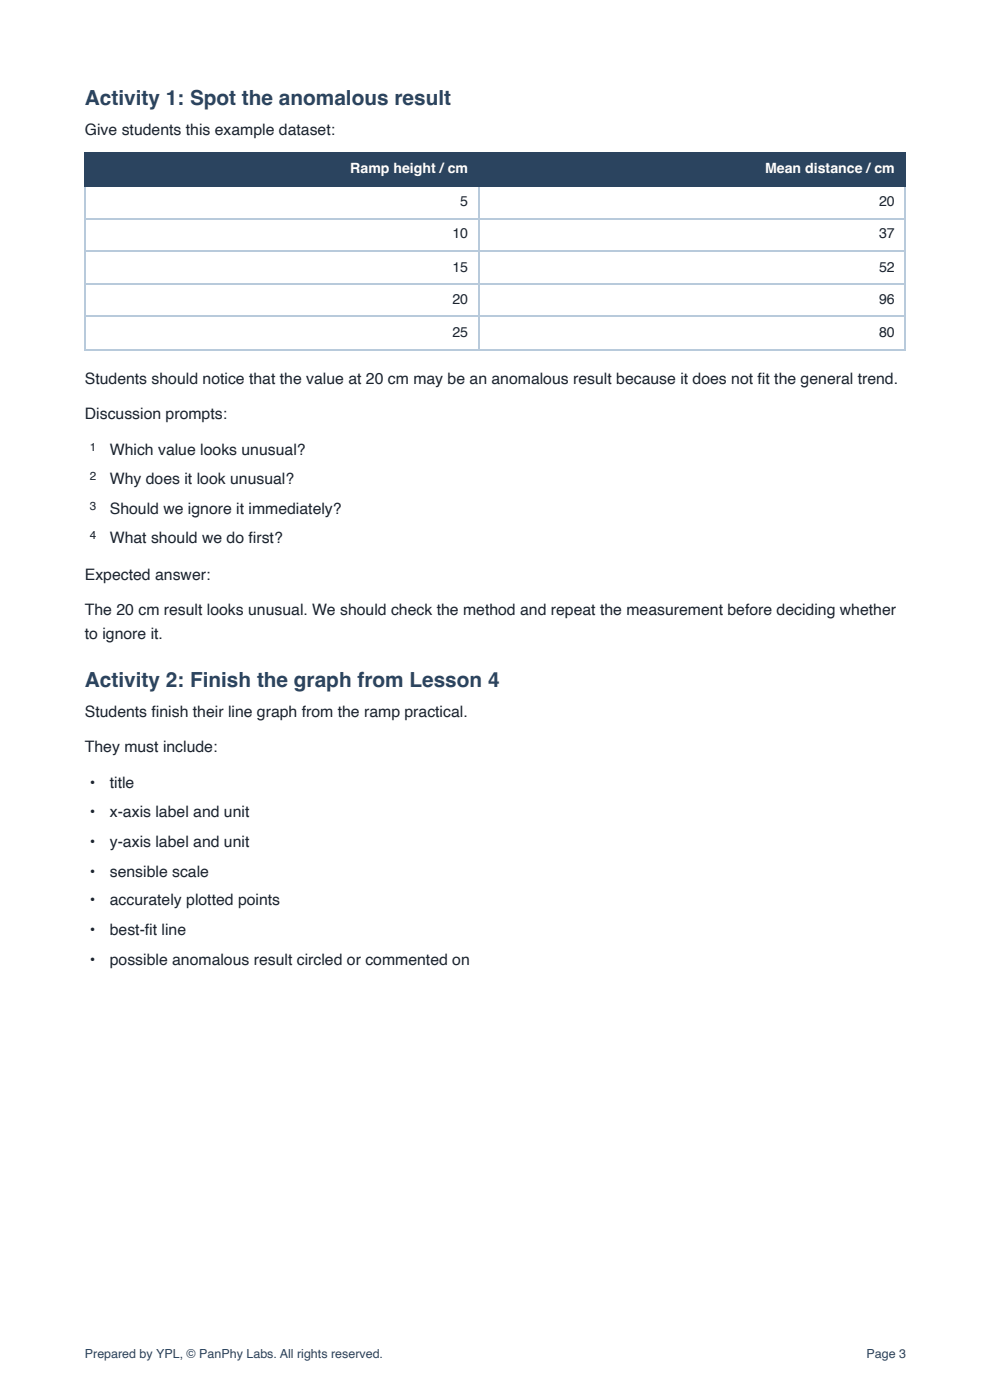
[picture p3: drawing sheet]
<svg xmlns="http://www.w3.org/2000/svg" width="210mm" height="297mm" viewBox="0 0 210 297" stroke-linecap="round" stroke-linejoin="round" font-family="sans-serif">
<defs><g id="words">
<g font-size="4.4" fill="#2b445f">
<text x="18" y="22.2">Activity 1: Spot the anomalous result</text>
<text x="18" y="145.8">Activity 2: Finish the graph from Lesson 4</text>
</g>
<g font-size="3.3" fill="#1c242f">
<text x="18" y="28.6">Give students this example dataset:</text>
<text x="18" y="81.5">Students should notice that the value at 20 cm may be an anomalous result because it does not fi t the general trend.</text>
<text x="18" y="88.9">Discussion prompts:</text>
<text x="23.3" y="96.6">Which value looks unusual?</text>
<text x="23.3" y="102.7">Why does it look unusual?</text>
<text x="23.3" y="109">Should we ignore it immediately?</text>
<text x="23.3" y="115.1">What should we do fi rst?</text>
<text x="18" y="123">Expected answer:</text>
<text x="18" y="130.4">The 20 cm result looks unusual. We should check the method and repeat the measurement before deciding whether</text>
<text x="18" y="135.5">to ignore it.</text>
<text x="18" y="152.1">Students fi nish their line graph from the ramp practical.</text>
<text x="18" y="159.5">They must include:</text>
<text x="19" y="167.2">•</text>
<text x="23.3" y="167.2">title</text>
<text x="19" y="173.3">•</text>
<text x="23.3" y="173.3">x-axis label and unit</text>
<text x="19" y="179.7">•</text>
<text x="23.3" y="179.7">y-axis label and unit</text>
<text x="19" y="186">•</text>
<text x="23.3" y="186">sensible scale</text>
<text x="19" y="192.1">•</text>
<text x="23.3" y="192.1">accurately plotted points</text>
<text x="19" y="198.4">•</text>
<text x="23.3" y="198.4">best-fi t line</text>
<text x="19" y="204.8">•</text>
<text x="23.3" y="204.8">possible anomalous result circled or commented on</text>
</g>
<g font-size="3" fill="#fff">
<text x="74.3" y="36.8">Ramp height / cm</text>
<text x="162.2" y="36.8">Mean distance / cm</text>
</g>
<g font-size="3" fill="#1c242f">
<text x="97.6" y="43.7">5</text>
<text x="186.4" y="43.7">20</text>
<text x="95.9" y="50.5">10</text>
<text x="186.4" y="50.5">37</text>
<text x="95.9" y="57.7">15</text>
<text x="186.4" y="57.7">52</text>
<text x="95.9" y="64.6">20</text>
<text x="186.4" y="64.6">96</text>
<text x="95.9" y="71.4">25</text>
<text x="186.4" y="71.4">80</text>
</g>
<g font-size="2.6" fill="#2b445f">
<text x="18" y="288.1">Prepared by YPL, © PanPhy Labs. All rights reserved.</text>
<text x="183.7" y="288.1">Page 3</text>
</g>
<g font-size="2.5" fill="#1c242f">
<text x="19.1" y="95.8">1</text>
<text x="19.1" y="101.9">2</text>
<text x="19.1" y="108.2">3</text>
<text x="19.1" y="114.3">4</text>
</g>
</g></defs>
<g fill="#2b445f">
<path d="M18.3 32.5h83.3v6.9h-83.3z"/>
<path d="M101.6 32.5h90.4v6.9h-90.4z"/>
</g>
<path d="M18 32.4h174M18 39.6h174M18.1 32.3v7.4M101.5 32.3v7.4" fill="none" stroke="#2b445f" stroke-width=".26"/>
<path d="M191.9 32.3v7.4" fill="none" stroke="#2b445f" stroke-width=".22"/>
<path d="M18.1 39.7v34.6M101.5 39.7v34.6M18 46.4h174M18 53.3h174M18 60.2h174M18 67.1h174M18 74.2h174" fill="none" stroke="#b8cadb" stroke-width=".26"/>
<path d="M191.9 39.7v34.6" fill="none" stroke="#b8cadb" stroke-width=".22"/>
<use href="#words"/>
</svg>
